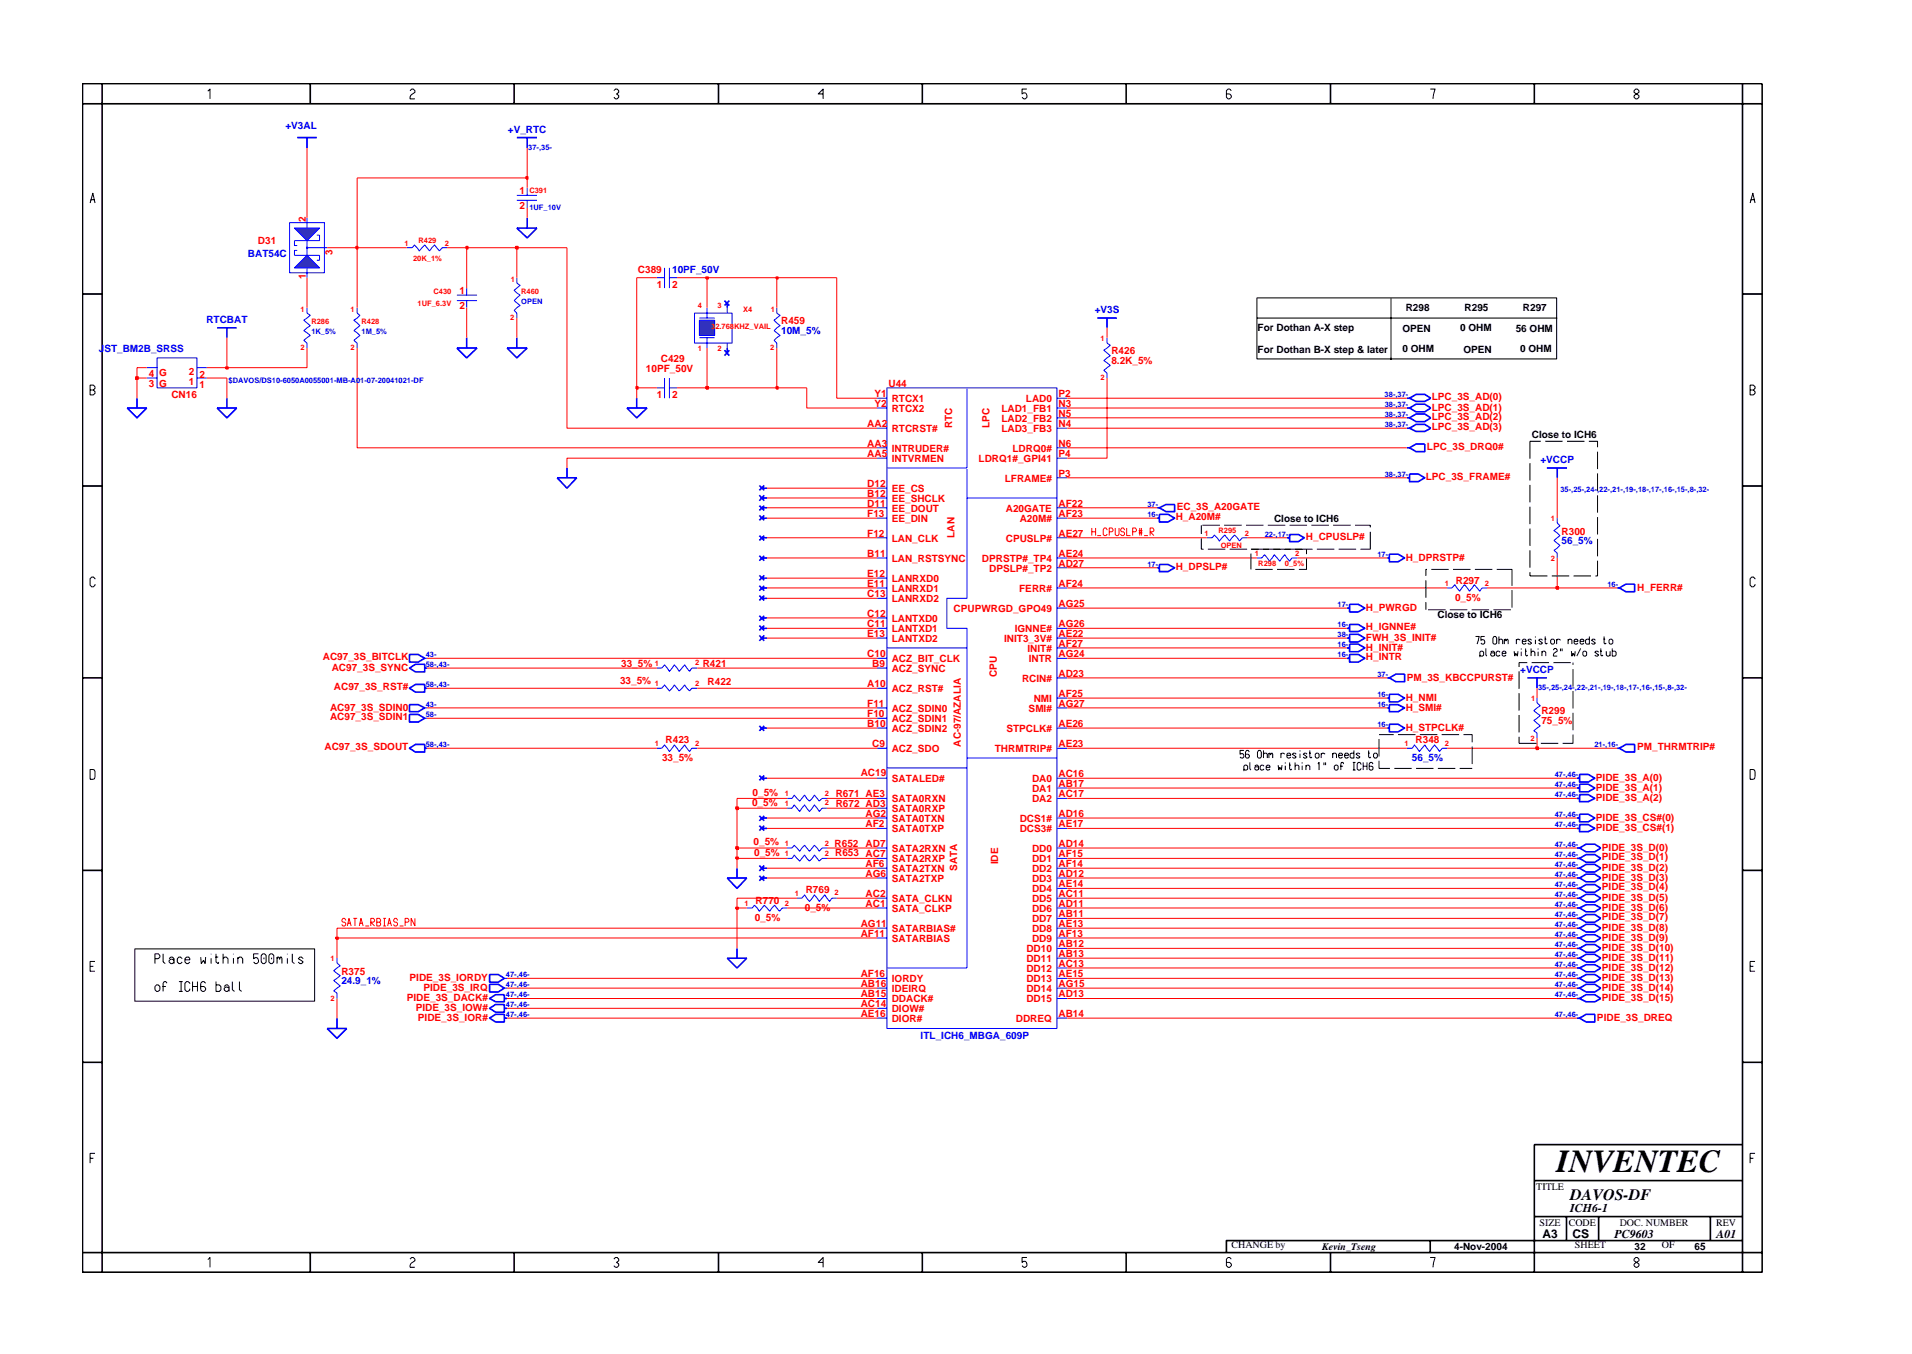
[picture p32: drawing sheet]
<svg xmlns="http://www.w3.org/2000/svg" width="297mm" height="210mm" viewBox="0 0 297 210" stroke-linecap="round" stroke-linejoin="round" font-family="sans-serif">
<defs><g id="words">
<text font-size="5" x="241.8" y="182">INVENTEC</text>
<text font-size="2.5" x="244" y="186.3">DAVOS-DF</text>
<g font-size="1.9">
<text x="244" y="188.2">ICH6-1</text>
<text x="239.6" y="192.2">A3</text>
<text x="244.3" y="192.3">CS</text>
<text x="250.8" y="192.2">PC9603</text>
<text x="266.6" y="192.2">A01</text>
</g>
<g font-size="1.6" fill="#00f">
<text x="44.3" y="20">+V3AL</text>
<text x="78.9" y="20.6">+V_RTC</text>
<text x="38.5" y="39.9">BAT54C</text>
<text x="104.4" y="42.3">10PF_50V</text>
<text x="32.1" y="50.2">RTCBAT</text>
<text x="121.4" y="51.8">10M_5%</text>
<text x="170.1" y="48.6">+V3S</text>
<text x="15.4" y="54.6">JST_BM2B_SRSS</text>
<text x="239.3" y="71.9">+VCCP</text>
<text x="242.6" y="84.4">56_5%</text>
<text x="236.2" y="104.5">+VCCP</text>
<text x="219.4" y="118.1">56_5%</text>
<text x="53" y="152.9">24.9_1%</text>
<text x="143" y="161.4">ITL_ICH6_MBGA_609P</text>
</g>
<g font-size="1.6" fill="#f00">
<text x="47.5" y="34.4" transform="rotate(-90 47.5 34.4)">2</text>
<text x="80.7" y="32.5">2</text>
<text x="80.7" y="30.2">1</text>
<text x="40.1" y="37.9">D31</text>
<text x="51.7" y="39.6" transform="rotate(-90 51.7 39.6)">3</text>
<text x="47.5" y="43.4" transform="rotate(-90 47.5 43.4)">1</text>
<text x="71.4" y="45.7">1</text>
<text x="99.1" y="42.3">C389</text>
<text x="102.1" y="44.7">1</text>
<text x="104.4" y="44.7">2</text>
<text x="71.4" y="48">2</text>
<text x="121.4" y="50.3">R459</text>
<text x="23.1" y="58.5">4</text>
<text x="24.7" y="58.4">G</text>
<text x="29.3" y="59.8">1</text>
<text x="29.3" y="58.2">2</text>
<text x="31" y="58.7">2</text>
<text x="100.4" y="57.8">10PF_50V</text>
<text x="102.7" y="56.1">C429</text>
<text x="172.7" y="56.5">8.2K_5%</text>
<text x="172.7" y="55">R426</text>
<text x="23.1" y="60">3</text>
<text x="24.7" y="60.1">G</text>
<text x="26.6" y="61.8">CN16</text>
<text x="31" y="60.2">1</text>
<text x="102.1" y="61.8">1</text>
<text x="104.4" y="61.8">2</text>
<text x="135.8" y="61.6">Y1</text>
<text x="135.8" y="63.2">Y2</text>
<text x="138" y="60.1">U44</text>
<text x="138.5" y="62.4">RTCX1</text>
<text x="138.5" y="63.9">RTCX2</text>
<text x="155.6" y="63.9">LAD1_FB1</text>
<text x="155.6" y="65.5">LAD2_FB2</text>
<text x="159.4" y="62.4">LAD0</text>
<text x="164.4" y="61.6">P2</text>
<text x="164.5" y="63.2">N3</text>
<text x="164.5" y="64.7">N5</text>
<text x="222.4" y="62.2">LPC_3S_AD(0)</text>
<text x="222.4" y="63.8">LPC_3S_AD(1)</text>
<text x="222.4" y="65.3">LPC_3S_AD(2)</text>
<text x="134.7" y="69.4">AA3</text>
<text x="134.7" y="70.9">AA5</text>
<text x="134.7" y="66.2">AA2</text>
<text x="138.5" y="70.1">INTRUDER#</text>
<text x="138.5" y="71.7">INTVRMEN</text>
<text x="138.5" y="67.1">RTCRST#</text>
<text x="147.9" y="66.5" transform="rotate(-90 147.9 66.5)">RTC</text>
<text x="152" y="71.7">LDRQ1#_GPI41</text>
<text x="153.7" y="66.5" transform="rotate(-90 153.7 66.5)">LPC</text>
<text x="155.6" y="67.1">LAD3_FB3</text>
<text x="157.3" y="70.1">LDRQ0#</text>
<text x="164.5" y="66.2">N4</text>
<text x="164.5" y="69.4">N6</text>
<text x="164.5" y="70.9">P4</text>
<text x="221.7" y="70">LPC_3S_DRQ0#</text>
<text x="222.4" y="66.8">LPC_3S_AD(3)</text>
<text x="134.7" y="75.6">D12</text>
<text x="134.7" y="77.2">B12</text>
<text x="138.5" y="76.4">EE_CS</text>
<text x="138.5" y="77.9">EE_SHCLK</text>
<text x="156.1" y="74.8">LFRAME#</text>
<text x="164.5" y="74">P3</text>
<text x="221.5" y="74.6">LPC_3S_FRAME#</text>
<text x="134.7" y="80.2">F13</text>
<text x="134.7" y="78.7">D11</text>
<text x="134.7" y="83.3">F12</text>
<text x="138.5" y="81">EE_DIN</text>
<text x="138.5" y="79.4">EE_DOUT</text>
<text x="148.3" y="83.5" transform="rotate(-90 148.3 83.5)">LAN</text>
<text x="156.3" y="79.4">A20GATE</text>
<text x="158.4" y="81">A20M#</text>
<text x="164.4" y="83.3">AE27</text>
<text x="164.4" y="78.7">AF22</text>
<text x="164.4" y="80.2">AF23</text>
<text x="182.7" y="80.8">H_A20M#</text>
<text x="182.8" y="79.3">EC_3S_A20GATE</text>
<text x="202.9" y="83.9">H_CPUSLP#</text>
<text x="242.6" y="83">R300</text>
<text x="134.7" y="89.6">E12</text>
<text x="134.7" y="86.5">B11</text>
<text x="138.5" y="84.1">LAN_CLK</text>
<text x="138.5" y="87.2">LAN_RSTSYNC</text>
<text x="152.6" y="87.2">DPRSTP#_TP4</text>
<text x="153.7" y="88.7">DPSLP#_TP2</text>
<text x="156.3" y="84.1">CPUSLP#</text>
<text x="164.4" y="86.5">AE24</text>
<text x="164.4" y="88">AD27</text>
<text x="182.7" y="88.6">H_DPSLP#</text>
<text x="218.4" y="87.1">H_DPRSTP#</text>
<text x="134.7" y="91.1">E11</text>
<text x="134.7" y="92.7">C13</text>
<text x="134.7" y="95.8">C12</text>
<text x="138.5" y="90.4">LANRXD0</text>
<text x="138.5" y="91.9">LANRXD1</text>
<text x="138.5" y="93.5">LANRXD2</text>
<text x="148.2" y="95">CPUPWRGD_GPO49</text>
<text x="158.3" y="91.9">FERR#</text>
<text x="164.4" y="94.3">AG25</text>
<text x="164.4" y="91.1">AF24</text>
<text x="212.2" y="94.8">H_PWRGD</text>
<text x="226" y="93.3">0_5%</text>
<text x="226.2" y="90.6">R297</text>
<text x="254.4" y="91.7">H_FERR#</text>
<text x="134.7" y="102">C10</text>
<text x="134.7" y="97.3">C11</text>
<text x="134.7" y="98.9">E13</text>
<text x="138.5" y="96.5">LANTXD0</text>
<text x="138.5" y="98.1">LANTXD1</text>
<text x="138.5" y="99.7">LANTXD2</text>
<text x="156" y="99.7">INIT3_3V#</text>
<text x="157.6" y="98.1">IGNNE#</text>
<text x="159.6" y="101.2">INIT#</text>
<text x="164.4" y="97.3">AG26</text>
<text x="164.4" y="100.4">AF27</text>
<text x="164.4" y="98.9">AE22</text>
<text x="164.4" y="102">AG24</text>
<text x="212.2" y="97.9">H_IGNNE#</text>
<text x="212.2" y="101">H_INIT#</text>
<text x="212.2" y="99.5">FWH_3S_INIT#</text>
<text x="50.2" y="102.5">AC97_3S_BITCLK</text>
<text x="51.5" y="104.2">AC97_3S_SYNC</text>
<text x="51.9" y="107.2">AC97_3S_RST#</text>
<text x="96.3" y="106.2">33_5%</text>
<text x="96.5" y="103.6">33_5%</text>
<text x="109.2" y="103.6">R421</text>
<text x="109.9" y="106.4">R422</text>
<text x="134.7" y="106.6">A10</text>
<text x="135.5" y="103.6">B9</text>
<text x="138.5" y="102.8">ACZ_BIT_CLK</text>
<text x="138.5" y="107.5">ACZ_RST#</text>
<text x="138.5" y="104.3">ACZ_SYNC</text>
<text x="154.9" y="105.1" transform="rotate(-90 154.9 105.1)">CPU</text>
<text x="158.8" y="105.9">RCIN#</text>
<text x="159.8" y="102.8">INTR</text>
<text x="164.5" y="105.1">AD23</text>
<text x="212.2" y="102.5">H_INTR</text>
<text x="218.6" y="105.7">PM_3S_KBCCPURST#</text>
<text x="51.3" y="110.3">AC97_3S_SDIN0</text>
<text x="51.3" y="111.9">AC97_3S_SDIN1</text>
<text x="134.7" y="109.8">F11</text>
<text x="134.7" y="111.3">F10</text>
<text x="134.7" y="112.9">B10</text>
<text x="138.5" y="110.5">ACZ_SDIN0</text>
<text x="138.5" y="112.1">ACZ_SDIN1</text>
<text x="138.5" y="113.6">ACZ_SDIN2</text>
<text x="156.4" y="113.6">STPCLK#</text>
<text x="159.8" y="110.5">SMI#</text>
<text x="160.6" y="109">NMI</text>
<text x="164.5" y="108.2">AF25</text>
<text x="164.5" y="109.8">AG27</text>
<text x="164.5" y="112.9">AE26</text>
<text x="218.4" y="110.3">H_SMI#</text>
<text x="218.4" y="113.5">H_STPCLK#</text>
<text x="218.4" y="108.8">H_NMI</text>
<text x="239.5" y="110.9">R299</text>
<text x="239.5" y="112.5">75_5%</text>
<text x="50.4" y="116.5">AC97_3S_SDOUT</text>
<text x="102.9" y="118.1">33_5%</text>
<text x="103.4" y="115.4">R423</text>
<text x="135.5" y="115.9">C9</text>
<text x="138.5" y="116.8">ACZ_SDO</text>
<text x="149.3" y="115.9" transform="rotate(-90 149.3 115.9)">AC-97/AZALIA</text>
<text x="154.5" y="116.8">THRMTRIP#</text>
<text x="164.5" y="115.9">AE23</text>
<text x="219.9" y="115.4">R348</text>
<text x="254.4" y="116.5">PM_THRMTRIP#</text>
<text x="116.8" y="125.2">0_5%</text>
<text x="116.9" y="123.6">0_5%</text>
<text x="129.8" y="123.7">R671 AE3</text>
<text x="129.8" y="125.3">R672 AD3</text>
<text x="133.7" y="120.4">AC19</text>
<text x="138.5" y="124.6">SATA0RXN</text>
<text x="138.5" y="121.4">SATALED#</text>
<text x="160.3" y="121.4">DA0</text>
<text x="160.3" y="123">DA1</text>
<text x="160.3" y="124.6">DA2</text>
<text x="164.4" y="120.7">AC16</text>
<text x="164.4" y="122.2">AB17</text>
<text x="164.4" y="123.7">AC17</text>
<text x="247.9" y="121.3">PIDE_3S_A(0)</text>
<text x="247.9" y="122.8">PIDE_3S_A(1)</text>
<text x="247.9" y="124.3">PIDE_3S_A(2)</text>
<text x="117.1" y="131.3">0_5%</text>
<text x="129.7" y="131.5">R652</text>
<text x="134.5" y="126.9">AG2</text>
<text x="134.5" y="128.4">AF2</text>
<text x="134.5" y="131.5">AD7</text>
<text x="138.5" y="126.1">SATA0RXP</text>
<text x="138.5" y="127.6">SATA0TXN</text>
<text x="138.5" y="129.2">SATA0TXP</text>
<text x="158.4" y="127.6">DCS1#</text>
<text x="158.4" y="129.2">DCS3#</text>
<text x="164.4" y="126.9">AD16</text>
<text x="164.4" y="128.4">AE17</text>
<text x="164.4" y="131.5">AD14</text>
<text x="247.9" y="127.4">PIDE_3S_CS#(0)</text>
<text x="247.9" y="129">PIDE_3S_CS#(1)</text>
<text x="117.2" y="133">0_5%</text>
<text x="129.7" y="133">R653 AC7</text>
<text x="134.5" y="134.6">AF6</text>
<text x="134.5" y="136.2">AG6</text>
<text x="138.5" y="132.3">SATA2RXN</text>
<text x="138.5" y="133.9">SATA2RXP</text>
<text x="138.5" y="135.4">SATA2TXN</text>
<text x="138.5" y="136.9">SATA2TXP</text>
<text x="148.7" y="135.2" transform="rotate(-90 148.7 135.2)">SATA</text>
<text x="155.1" y="134.2" transform="rotate(-90 155.1 134.2)">IDE</text>
<text x="160.3" y="135.4">DD2</text>
<text x="160.3" y="136.9">DD3</text>
<text x="160.3" y="132.3">DD0</text>
<text x="160.3" y="133.9">DD1</text>
<text x="164.4" y="134.6">AF14</text>
<text x="164.4" y="136.2">AD12</text>
<text x="164.4" y="137.7">AE14</text>
<text x="164.4" y="133">AF15</text>
<text x="248.9" y="132.1">PIDE_3S_D(0)</text>
<text x="248.9" y="133.6">PIDE_3S_D(1)</text>
<text x="248.9" y="135.2">PIDE_3S_D(2)</text>
<text x="248.9" y="136.8">PIDE_3S_D(3)</text>
<text x="117.3" y="143">0_5%</text>
<text x="117.4" y="140.3">R770</text>
<text x="125" y="141.5">0_5%</text>
<text x="125.2" y="138.7">R769</text>
<text x="133.7" y="144">AG11</text>
<text x="134.5" y="139.3">AC2</text>
<text x="134.5" y="140.8">AC1</text>
<text x="138.5" y="140.1">SATA_CLKN</text>
<text x="138.5" y="141.6">SATA_CLKP</text>
<text x="160.3" y="138.5">DD4</text>
<text x="160.3" y="140.1">DD5</text>
<text x="160.3" y="141.6">DD6</text>
<text x="160.3" y="143.2">DD7</text>
<text x="164.4" y="139.3">AC11</text>
<text x="164.4" y="140.8">AD11</text>
<text x="164.4" y="142.4">AB11</text>
<text x="164.4" y="144">AE13</text>
<text x="248.9" y="139.9">PIDE_3S_D(5)</text>
<text x="248.9" y="141.4">PIDE_3S_D(6)</text>
<text x="248.9" y="142.9">PIDE_3S_D(7)</text>
<text x="248.9" y="138.3">PIDE_3S_D(4)</text>
<text x="133.7" y="145.5">AF11</text>
<text x="138.5" y="146.2">SATARBIAS</text>
<text x="138.5" y="144.7">SATARBIAS#</text>
<text x="159.5" y="147.8">DD10</text>
<text x="159.5" y="149.4">DD11</text>
<text x="160.3" y="146.2">DD9</text>
<text x="160.3" y="144.7">DD8</text>
<text x="164.4" y="145.5">AF13</text>
<text x="164.4" y="147.1">AB12</text>
<text x="164.4" y="148.6">AB13</text>
<text x="248.9" y="144.5">PIDE_3S_D(8)</text>
<text x="248.9" y="146.1">PIDE_3S_D(9)</text>
<text x="248.9" y="147.7">PIDE_3S_D(10)</text>
<text x="248.9" y="149.2">PIDE_3S_D(11)</text>
<text x="53" y="151.3">R375</text>
<text x="63.2" y="155.4">PIDE_3S_DACK#</text>
<text x="63.6" y="152.3">PIDE_3S_IORDY</text>
<text x="65.8" y="153.9">PIDE_3S_IRQ</text>
<text x="133.7" y="154.8">AB15</text>
<text x="133.7" y="153.3">AB16</text>
<text x="133.7" y="151.8">AF16</text>
<text x="138.5" y="155.6">DDACK#</text>
<text x="138.5" y="154">IDEIRQ</text>
<text x="138.5" y="152.5">IORDY</text>
<text x="159.5" y="152.5">DD13</text>
<text x="159.5" y="154">DD14</text>
<text x="159.5" y="155.6">DD15</text>
<text x="159.5" y="150.9">DD12</text>
<text x="164.4" y="150.1">AC13</text>
<text x="164.4" y="151.8">AE15</text>
<text x="164.4" y="153.3">AG15</text>
<text x="164.4" y="154.8">AD13</text>
<text x="248.9" y="155.4">PIDE_3S_D(15)</text>
<text x="248.9" y="150.7">PIDE_3S_D(12)</text>
<text x="248.9" y="152.3">PIDE_3S_D(13)</text>
<text x="248.9" y="153.9">PIDE_3S_D(14)</text>
<text x="64.6" y="157">PIDE_3S_IOW#</text>
<text x="64.9" y="158.5">PIDE_3S_IOR#</text>
<text x="133.7" y="157.9">AE16</text>
<text x="133.7" y="156.4">AC14</text>
<text x="138.5" y="158.7">DIOR#</text>
<text x="138.5" y="157.2">DIOW#</text>
<text x="157.8" y="158.7">DDREQ</text>
<text x="164.4" y="157.9">AB14</text>
<text x="248.1" y="158.5">PIDE_3S_DREQ</text>
</g>
<g font-size="1.6">
<text x="195.4" y="51.3">For Dothan A-X step</text>
<text x="217.9" y="51.5">OPEN</text>
<text x="218.4" y="48.4">R298</text>
<text x="226.8" y="51.4">0 OHM</text>
<text x="227.5" y="48.4">R295</text>
<text x="235.5" y="51.5">56 OHM</text>
<text x="236.6" y="48.4">R297</text>
<text x="195.4" y="54.8">For Dothan B-X step &amp; later</text>
<text x="217.9" y="54.7">0 OHM</text>
<text x="227.4" y="54.8">OPEN</text>
<text x="236.2" y="54.7">0 OHM</text>
<text x="238" y="68">Close to ICH6</text>
<text x="197.9" y="81">Close to ICH6</text>
<text x="223.3" y="96">Close to ICH6</text>
<text x="238.7" y="184.8">TITLE</text>
<text x="239.2" y="190.4">SIZE</text>
<text x="243.7" y="190.4">CODE</text>
<text x="251.6" y="190.4">DOC. NUMBER</text>
<text x="266.6" y="190.4">REV</text>
<text x="191.3" y="193.9">CHANGE by</text>
<text x="205.4" y="194.1">Kevin_Tseng</text>
<text x="225.9" y="194.1">4-Nov-2004</text>
<text x="244.7" y="193.9">SHEET</text>
<text x="253.9" y="194.1">32</text>
<text x="258.2" y="193.9">OF</text>
<text x="263.3" y="194.1">65</text>
</g>
<g font-size="1.2" fill="#00f">
<text x="82.1" y="23.3">37-,35-</text>
<text x="82.2" y="32.6">1UF_10V</text>
<text x="81" y="47.2">OPEN</text>
<text x="48.4" y="51.8">1K_5%</text>
<text x="56.2" y="51.8">1M_5%</text>
<text x="35.5" y="59.5">$DAVOS/DS10-6050A0055001-MB-A01-07-20041021-DF</text>
<text x="215.1" y="61.6">38-,37-</text>
<text x="215.1" y="64.7">38-,37-</text>
<text x="215.1" y="63.2">38-,37-</text>
<text x="215.1" y="66.2">38-,37-</text>
<text x="215.1" y="74">38-,37-</text>
<text x="242.4" y="76.4">35-,25-,24-,22-,21-,19-,18-,17-,16-,15-,8-,32-</text>
<text x="178.3" y="80.2">16-</text>
<text x="178.3" y="78.7">37-</text>
<text x="196.5" y="83.3">22-,17-</text>
<text x="178.3" y="88">17-</text>
<text x="214" y="86.5">17-</text>
<text x="207.8" y="94.3">17-</text>
<text x="249.7" y="91.1">16-</text>
<text x="66.2" y="102">43-</text>
<text x="207.8" y="100.4">16-</text>
<text x="207.8" y="102">16-</text>
<text x="207.8" y="97.3">16-</text>
<text x="207.8" y="98.9">38-</text>
<text x="66.2" y="103.6">58-,43-</text>
<text x="66.2" y="106.6">58-,43-</text>
<text x="214" y="105.1">37-</text>
<text x="239" y="107.2">35-,25-,24-,22-,21-,19-,18-,17-,16-,15-,8-,32-</text>
<text x="66.2" y="109.8">43-</text>
<text x="66.2" y="111.3">58-</text>
<text x="214" y="108.2">16-</text>
<text x="214" y="112.9">16-</text>
<text x="214" y="109.8">16-</text>
<text x="66.2" y="116">58-,43-</text>
<text x="247.7" y="115.9">21-,16-</text>
<text x="241.5" y="122.2">47-,46-</text>
<text x="241.5" y="123.7">47-,46-</text>
<text x="241.5" y="120.7">47-,46-</text>
<text x="241.5" y="131.5">47-,46-</text>
<text x="241.5" y="126.9">47-,46-</text>
<text x="241.5" y="128.4">47-,46-</text>
<text x="241.5" y="136.2">47-,46-</text>
<text x="241.5" y="137.7">47-,46-</text>
<text x="241.5" y="134.6">47-,46-</text>
<text x="241.5" y="133">47-,46-</text>
<text x="241.5" y="142.4">47-,46-</text>
<text x="241.5" y="139.3">47-,46-</text>
<text x="241.5" y="140.8">47-,46-</text>
<text x="241.5" y="144">47-,46-</text>
<text x="241.5" y="145.5">47-,46-</text>
<text x="241.5" y="148.6">47-,46-</text>
<text x="241.5" y="147.1">47-,46-</text>
<text x="78.6" y="153.3">47-,46-</text>
<text x="78.6" y="154.8">47-,46-</text>
<text x="78.6" y="151.8">47-,46-</text>
<text x="241.5" y="151.8">47-,46-</text>
<text x="241.5" y="150.1">47-,46-</text>
<text x="241.5" y="153.3">47-,46-</text>
<text x="241.5" y="154.8">47-,46-</text>
<text x="78.6" y="156.4">47-,46-</text>
<text x="78.6" y="157.9">47-,46-</text>
<text x="241.5" y="157.9">47-,46-</text>
</g>
<g font-size="1.2" fill="#f00">
<text x="82.2" y="29.9">C391</text>
<text x="62.9" y="38.1">1</text>
<text x="64.2" y="40.5">20K_1%</text>
<text x="65" y="37.8">R429</text>
<text x="69.1" y="38.1">2</text>
<text x="64.9" y="47.4">1UF_6.3V</text>
<text x="67.3" y="45.7">C430</text>
<text x="79.4" y="43.7">1</text>
<text x="81" y="45.7">R460</text>
<text x="108.4" y="47.9">4</text>
<text x="111.5" y="47.9">3</text>
<text x="46.7" y="48.4">1</text>
<text x="48.4" y="50.3">R286</text>
<text x="54.5" y="48.4">1</text>
<text x="56.2" y="50.3">R428</text>
<text x="79.3" y="49.7">2</text>
<text x="110.5" y="51">32.768KHZ_VAIL</text>
<text x="115.4" y="48.5">X4</text>
<text x="119.7" y="48.4">1</text>
<text x="171" y="53">1</text>
<text x="46.7" y="54.4">2</text>
<text x="54.5" y="54.4">2</text>
<text x="108.4" y="54.5">1</text>
<text x="111.5" y="54.5">2</text>
<text x="119.7" y="54.4">2</text>
<text x="171" y="59">2</text>
<text x="187.1" y="83.2">1</text>
<text x="189.3" y="82.8">R295</text>
<text x="193.4" y="83.2">2</text>
<text x="240.9" y="81">1</text>
<text x="189.6" y="85.1">OPEN</text>
<text x="194.9" y="86.3">1</text>
<text x="195.5" y="87.8">R298</text>
<text x="199.6" y="87.8">0_5%</text>
<text x="201.2" y="86.3">2</text>
<text x="240.9" y="87.1">2</text>
<text x="224.5" y="91">1</text>
<text x="230.7" y="91">2</text>
<text x="101.7" y="106.5">1</text>
<text x="101.7" y="103.4">1</text>
<text x="108" y="106.5">2</text>
<text x="108" y="103.3">2</text>
<text x="237.9" y="108.9">1</text>
<text x="101.7" y="115.9">1</text>
<text x="108" y="115.8">2</text>
<text x="218.2" y="115.9">1</text>
<text x="224.5" y="115.8">2</text>
<text x="237.8" y="115">2</text>
<text x="121.9" y="123.6">1</text>
<text x="121.9" y="125.2">1</text>
<text x="128.1" y="123.6">2</text>
<text x="128.1" y="125.1">2</text>
<text x="121.9" y="131.3">1</text>
<text x="128.1" y="131.3">2</text>
<text x="121.9" y="133">1</text>
<text x="128.1" y="132.9">2</text>
<text x="115.7" y="140.7">1</text>
<text x="121.9" y="140.7">2</text>
<text x="123.5" y="139.1">1</text>
<text x="129.7" y="139.1">2</text>
<text x="51.3" y="149.3">1</text>
<text x="51.3" y="155.4">2</text>
</g>
</g></defs>
<path d="M102.1 106.9h.7l.4-.5 .8 .9 .8-.9 .7 .9 .9-.9 .7 .9 .4-.4h.8M122.3 124h.7l.4-.5 .8 .9 .8-.9 .8 .9 .7-.9 .8 .9 .4-.4h.8" fill="none" stroke="#00f" stroke-width=".16"/>
<g fill="none" stroke="#00f" stroke-width=".25">
<path d="M179.8 78.9h.3M180.1 78.9l1-.6h1.4v1.1h-1.4zM199.9 83.5h.4M200.3 83h1.4l.9 .5-.9 .6h-1.4zM215.5 86.6h.3M215.8 86h1.4l1 .6-1 .6h-1.4zM209.2 100.6h.5M209.7 100h1.3l1 .6-1 .6h-1.3zM245 155.1h.4M245 158.1h.4M245 150.3h.4M245.4 155.1l1-.6h1.4l.9 .6-.9 .5h-1.4z"/>
<path d="M245.4 158.1l1-.6h1.4v1.2h-1.4zM245.4 150.3l1-.5h1.4l.9 .5-.9 .6h-1.4z"/>
</g>
<path d="M45.7 41.6l2-1.9 1.9 1.9z" fill="#3c3cc8"/>
<path d="M45.7 41.6l2-1.9 1.9 1.9z" fill="none" stroke="#00f" stroke-width=".16"/>
<path d="M45.7 35.4h3.9l-1.9 2z" fill="#3c3cc8"/>
<path d="M45.7 35.4h3.9l-1.9 2zM45.7 37.4h3.9M45.7 39.7h3.9M47.7 38.5h3.1" fill="none" stroke="#00f" stroke-width=".16"/>
<circle cx="47.7" cy="38.5" r=".08" fill="#3c3cc8"/>
<g fill="none" stroke="#00f" stroke-width=".16">
<path d="M45 34.6h5.4v7.8h-5.4zM45.7 37.4v.7h.5M46.2 38.9h-.5v.8M47.7 33.8v1.6M47.7 37.4v2.3M49.2 36.5h.4v.9M49.6 39.7v.7h-.4M80.3 30.3h3.1M80.3 31.1h3.1M81.9 29.2v1.1M81.9 31.1v1.2M22.8 57.1h1.6"/>
<path d="M22.8 58.7h1.6M24.4 55.6h6.2v4.6h-6.2zM30.6 57.1h1.5M30.6 58.7h1.5M47.7 41.6v1.5M71 45.8h3.1M71 46.7h3.1M72.5 44.7v1.1M72.5 46.7v1.1M107.9 48.6h5.8v4.7h-5.8zM108.7 52.4h2.3M108.7 49.4h2.3"/>
<path d="M109.8 47.8v1.6M109.8 52.4v1.6M120.7 47.8v.8l.5 .4-.9 .7 .9 .9-.9 .7 .9 .8-.9 .8 .4 .4v.7M136.3 61.8h1.5M136.3 63.4h1.5M136.3 66.5h1.5M136.3 69.5h1.5M136.3 71.1h1.5M136.3 75.8h1.5M136.3 77.3h1.5M136.3 78.9h1.5M137.8 60.2h26.4v99.5h-26.4z"/>
<path d="M150.2 72.8v4.5h14M150.2 77.3v15.6h-3.1v4.7h3.1v52.7h-12.4M150.2 60.4v12.3h-12.4M164.2 61.8h1.6M164.2 63.4h1.6M164.2 66.5h1.6M164.2 69.5h1.6M164.2 71.1h1.6M164.2 78.9h1.6M164.2 64.9h1.6M164.2 74.2h1.6M136.3 80.5h1.5"/>
<path d="M136.3 83.5h1.5M136.3 86.6h1.5M136.3 89.8h1.5M136.3 91.3h1.5M136.3 92.9h1.5M136.3 96h1.5M136.3 97.6h1.5M136.3 99.1h1.5M164.2 80.5h1.6M164.2 83.5h1.6M164.2 86.6h1.6M164.2 91.3h1.6"/>
<path d="M164.2 97.6h1.6M164.2 99.1h1.6M164.2 88.2h1.6M164.2 94.4h1.6M187.5 83.5h.8l.4-.4 .7 .9 .9-.9 .7 .9 .8-.9 .8 .9 .4-.5h.7M66 109.9h.3M136.3 102.2h1.5M136.3 103.7h1.5M136.3 106.9h1.5M136.3 109.9h1.5M136.3 111.5h1.5M136.3 113.1h1.5"/>
<path d="M136.3 116.2h1.5M137.8 100.6h12.4M137.8 119.2h12.4M150.2 117.7h14M164.2 102.2h1.6M164.2 109.9h1.6M164.2 113.1h1.6M164.2 116.2h1.6M164.2 100.6h1.6M164.2 105.3h1.6M164.2 108.4h1.6M238.8 108.4v.8l.5 .4-1 .7 1 .8-1 .8 1 .8-1 .8 .5 .3v.8"/>
<path d="M122.3 125.5h.7l.4-.5 .8 1 .8-1 .8 1 .7-1 .8 1 .4-.5h.8M122.3 131.7h.7l.4-.4 .8 .9 .8-.9 .8 .9 .7-.9 .8 .9 .4-.5h.8M122.3 133.3h.7l.4-.5 .8 .9 .8-.9 .8 .9 .7-.9 .8 .9 .4-.4h.8M136.3 120.8h1.5M136.3 124h1.5M136.3 125.5h1.5M136.3 127h1.5M136.3 128.6h1.5M136.3 131.7h1.5M136.3 133.3h1.5M136.3 134.8h1.5M136.3 136.3h1.5"/>
<path d="M136.3 139.5h1.5M164.2 120.8h1.6M164.2 124h1.6M164.2 127h1.6M164.2 128.6h1.6M164.2 131.7h1.6M164.2 133.3h1.6M164.2 134.8h1.6M164.2 136.3h1.6M164.2 139.5h1.6M164.2 122.4h1.6M164.2 138h1.6"/>
<path d="M52.4 148.8v.7l.5 .5-1.1 .7 1.1 .8-1.1 .8 1.1 .8-1.1 .8 .6 .3v.9M116 141h.9l.3-.4 .8 .9 .7-.9 .9 .9 .7-.9 .8 .9 .4-.5h.8M136.3 141h1.5M136.3 144.1h1.5M136.3 145.7h1.5M136.3 151.9h1.5M136.3 153.4h1.5M136.3 155.1h1.5M136.3 156.6h1.5M136.3 158.1h1.5M164.2 141h1.6M164.2 144.1h1.6"/>
<path d="M164.2 145.7h1.6M164.2 151.9h1.6M164.2 153.4h1.6M164.2 155.1h1.6M164.2 158.1h1.6M164.2 142.6h1.6M164.2 147.3h1.6M164.2 148.8h1.6M164.2 150.3h1.6"/>
<circle cx="47.7" cy="38.5" r=".08"/>
</g>
<g fill="none" stroke="#00f" stroke-width=".25">
<path d="M80.3 35.4h3.1l-1.5 1.5zM80.3 21.4h3.1M81.9 21.4v1.6M81.9 33.8v1.6M33.7 50.9h3.1M35.2 50.9v1.5M71 54h3.1l-1.6 1.6zM72.5 52.4v1.6M78.8 54h3.1l-1.6 1.6zM80.3 52.4v1.6M112.6 54.4l.7 .8M113 54v.8"/>
<path d="M113.3 54.4l-.7 .8M170.5 49.4h3M172 49.4v1.5M19.8 63.4h3l-1.5 1.5zM21.3 61.8v1.6M33.7 63.4h3.1l-1.6 1.5zM35.2 61.8v1.6M86.6 74.2h3l-1.5 1.6zM88.1 72.7v1.5M118 78.5l.7 .8M118 75.4l.7 .7M118.4 78.9h.8"/>
<path d="M118.4 75.8h.8M118.7 78.5l-.7 .8M118.7 75.4l-.7 .7M180.1 79.9h1.4l1 .6-1 .6h-1.4zM218.6 63.4h.4M218.6 64.9h.4M218.6 66.5h.4M218.6 74.2h.4M219 64.9l1-.6h1.3l1 .6-1 .6h-1.3zM219 66.5l1-.6h1.3l1 .6-1 .5h-1.3zM219 73.6h1.3l1 .6-1 .6h-1.3zM219 63.4l1-.6h1.3l1 .6-1 .6h-1.3z"/>
<path d="M118 80l.7 .8M118 83.2l.7 .7M118 91l.7 .7M118 89.4l.7 .7M118 92.5l.7 .7M118 95.6l.7 .8M118.4 80.5h.8M118.4 83.5h.8M118.4 91.3h.8M118.4 89.8h.8M118.4 92.9h.8M118.4 96h.8"/>
<path d="M118.7 80l-.7 .8M118.7 83.2l-.7 .7M118.7 91l-.7 .7M118.7 89.4l-.7 .7M118.7 92.5l-.7 .7M118.7 95.6l-.7 .8M179.8 88.2h.3M179.8 80.5h.3M180.1 87.7h1.4l1 .5-1 .6h-1.4zM209.2 94.4h.5M209.2 97.6h.5M209.2 99.1h.5"/>
<path d="M209.7 93.8h1.3l1 .6-1 .6h-1.3zM209.7 97h1.3l1 .6-1 .5h-1.3zM209.7 98.5h1.3l1 .6-1 .6h-1.3zM251.2 91.3h.4M251.6 91.3l1-.6h1.3v1.2h-1.3zM63.6 109.4h1.4l1 .5-1 .6h-1.4zM209.2 102.2h.5M209.7 101.6h1.3l1 .6-1 .6h-1.3zM215.5 105.3h.3M215.8 105.3l1.1-.6h1.3v1.2h-1.3zM237.3 105.3h3M238.8 105.3v1.6"/>
<path d="M113 136.3h3l-1.5 1.7zM114.5 134.8v1.5M118 126.7l.7 .8M118 134.4l.7 .8M118 136l.7 .8M118.4 127h.8M118.4 134.8h.8M118.4 136.3h.8M118.7 126.7l-.7 .8M118.7 134.4l-.7 .8M118.7 136l-.7 .8M245 133.3h.4"/>
<path d="M245 120.8h.4M245 124h.4M245 131.7h.4M245 139.5h.4M245 128.6h.4M245.4 133.3l1-.6h1.4l.9 .6-.9 .6h-1.4zM245.4 120.3h1.3l1.1 .5-1.1 .6h-1.3zM245.4 123.4h1.3l1.1 .6-1.1 .5h-1.3zM245.4 131.7l1-.6h1.4l.9 .6-.9 .6h-1.4zM245.4 139.5l1-.6h1.4l.9 .6-.9 .6h-1.4zM245.4 128h1.3l1.1 .6-1.1 .5h-1.3zM50.8 159.7h3.1l-1.5 1.5z"/>
<path d="M52.4 158.1v1.6M76.1 156.6l.9-.6h1.3v1.2h-1.3zM78.3 156.6h.5M113 148.8h3l-1.5 1.5zM114.5 147.3v1.5M245 144.1h.4M245 147.3h.4M245 145.7h.4M245 141h.4M245 153.4h.4M245.4 144.1l1-.6h1.4l.9 .6-.9 .6h-1.4zM245.4 147.3l1-.6h1.4l.9 .6-.9 .6h-1.4z"/>
<path d="M245.4 145.7l1-.6h1.4l.9 .6-.9 .5h-1.4zM245.4 141l1-.5h1.4l.9 .5-.9 .6h-1.4zM245.4 153.4l1-.5h1.4l.9 .5-.9 .6h-1.4z"/>
</g>
<path d="M108.7 49.7h2.3v2.4h-2.3z" fill-rule="evenodd" fill="#3c3cc8"/>
<g fill="none" stroke="#00f" stroke-width=".16">
<path d="M63.2 38.5h.8l.4-.5 .7 1 .9-1 .7 1 .8-1 .8 1 .4-.5h.8M47.7 47.8v.8l.5 .4-1 .7 1 .9-1 .7 1 .8-1 .8 .5 .4v.7M55.5 47.8v.8l.4 .4-.9 .7 .9 .9-.9 .7 .9 .8-.9 .8 .5 .4v.7M80.3 43.1v.9l.5 .3-.9 .8 .9 .7-.9 .9 .9 .7-.9 .8 .4 .4v.8M102.1 43.1h1.1M103.2 41.6v3.1M103.2 58.7v3.1M104 41.6v3.1M104 58.7v3.1M104 43.1h1.2M108.7 49.7h2.3v2.4h-2.3zM113 47.8v.8"/>
<path d="M113 53.3v.7M172 52.4v.9l.5 .3-1 .8 1 .8-1 .8 1 .8-1 .7 .5 .4v.8M102.1 60.2h1.1M104 60.2h1.2M195.3 86.6h.7l.5-.5 .7 1.1 .8-1.1 .8 1.1 .8-1.1 .7 1.1 .4-.6h.8M224.8 91.3h.8l.4-.5 .8 1 .7-1 .8 1 .8-1 .8 1 .3-.5h.8M241.9 80.5v.7l.4 .4-.9 .8 .9 .8-.9 .7 .9 .8-.9 .8 .5 .4v.7M66 111.5h.3M66 102.2h.3M102.1 116.2h.7l.4-.5 .8 1 .8-1 .7 1 .9-1 .7 1 .4-.5h.8M102.1 103.7h.7l.4-.5 .8 1.1 .8-1.1 .7 1.1 .9-1.1 .7 1.1 .4-.6h.8M218.6 116.2h.8l.3-.5 .8 1 .8-1 .8 1 .8-1 .7 1 .5-.5h.7"/>
<path d="M123.8 139.5h.8l.4-.5 .8 1 .7-1 .8 1 .8-1 .8 1 .3-.5h.8M78.3 153.4h.5M78.3 151.9h.5"/>
</g>
<g fill="none" stroke="#00f" stroke-width=".25">
<path d="M46.2 21.4h3M47.7 21.4v1.6M112.6 46.7l.7 .7M113 47v.8M113.3 46.7l-.7 .7M97.4 63.4h3.1l-1.6 1.5zM98.9 61.8v1.6M118 76.9l.7 .9M118.4 77.3h.8M118.7 76.9l-.7 .9M218.6 69.5h.4M218.6 61.8h.4"/>
<path d="M219 69.5l1-.6h1.3v1.2h-1.3zM219 61.8l1-.6h1.3l1 .6-1 .5h-1.3zM240.3 72.7h3.1M241.9 72.7v1.5M118 98.7l.7 .8M118 97.1l.7 .8M118 86.3l.7 .8M118.4 99.1h.8M118.4 97.6h.8M118.4 86.6h.8M118.7 98.7l-.7 .8M118.7 97.1l-.7 .8"/>
<path d="M118.7 86.3l-.7 .8M63.6 106.9l.9-.6h1.5v1.2h-1.5zM63.6 103.7l.9-.5h1.5v1.1h-1.5zM63.6 110.9h1.4l1 .6-1 .6h-1.4zM63.6 101.6h1.4l1 .6-1 .6h-1.4zM63.6 116.2l.9-.6h1.5v1.2h-1.5zM66 106.9h.3M66 103.7h.3M66 116.2h.3M118 112.7l.7 .8M118.4 113.1h.8M118.7 112.7l-.7 .8"/>
<path d="M215.5 108.4h.3M215.5 113.1h.3M215.5 109.9h.3M215.8 107.8h1.4l1 .6-1 .6h-1.4zM215.8 112.5h1.4l1 .6-1 .6h-1.4zM215.8 109.4h1.4l1 .5-1 .6h-1.4zM251.2 116.2h.4M251.6 116.2l1-.6h1.3v1.2h-1.3zM118 120.4l.7 .8M118 128.2l.7 .8M118.4 120.8h.8M118.4 128.6h.8"/>
<path d="M118.7 120.4l-.7 .8M118.7 128.2l-.7 .8M245 136.3h.4M245 138h.4M245 122.4h.4M245 127h.4M245 134.8h.4M245.4 136.3l1-.6h1.4l.9 .6-.9 .6h-1.4zM245.4 138l1-.6h1.4l.9 .6-.9 .5h-1.4zM245.4 121.8h1.3l1.1 .6-1.1 .6h-1.3zM245.4 126.4h1.3l1.1 .6-1.1 .6h-1.3zM245.4 134.8l1-.6h1.4l.9 .6-.9 .6h-1.4z"/>
<path d="M76.1 158.1l.9-.6h1.3v1.2h-1.3zM76.1 152.9h1.3l.9 .5-.9 .6h-1.3zM76.1 151.3h1.3l.9 .6-.9 .6h-1.3zM76.1 155.1l.9-.6h1.3v1.1h-1.3zM78.3 158.1h.5M78.3 155.1h.5M245 142.6h.4M245 151.9h.4M245 148.8h.4M245.4 142.6l1-.6h1.4l.9 .6-.9 .6h-1.4zM245.4 151.9l1-.6h1.4l.9 .6-.9 .6h-1.4zM245.4 148.8l1-.6h1.4l.9 .6-.9 .6h-1.4z"/>
</g>
<g fill="none" stroke="#f00" stroke-width=".16">
<path d="M52.4 145.7v3.1M52.4 155.1v3M78.8 158.1h57.5M78.8 156.6h57.5M78.8 155.1h57.5M78.8 153.4h57.5M78.8 151.9h57.5M114.5 141v6.3M165.8 158.1h79.2M165.8 155.1h79.2M165.8 153.4h79.2M165.8 151.9h79.2"/>
<path d="M165.8 150.3h79.2M165.8 148.8h79.2M165.8 147.3h79.2"/>
</g>
<path d="M52.2 145.6h.3v.2h-.3z" fill-rule="evenodd" fill="#8e2323"/>
<path d="M52.2 145.6h.3v.2h-.3z" fill="none" stroke="#f00" stroke-width=".25"/>
<path d="M136.3 144.1h-83.9v1.6h83.9M165.8 145.7h79.2M165.8 144.1h79.2M165.8 142.6h79.2" fill="none" stroke="#f00" stroke-width=".16"/>
<path d="M114.3 140.9h.4v.3h-.4z" fill-rule="evenodd" fill="#8e2323"/>
<path d="M114.3 140.9h.4v.3h-.4z" fill="none" stroke="#f00" stroke-width=".25"/>
<path d="M114.5 133.3v1.5M119.2 136.3h17.1M119.2 134.8h17.1M123.8 139.5h-9.3v1.5h1.5M130 139.5h6.3M165.8 139.5h79.2M165.8 138h79.2M165.8 136.3h79.2M165.8 134.8h79.2M122.3 141h14M165.8 141h79.2" fill="none" stroke="#f00" stroke-width=".16"/>
<path d="M114.3 133.1h.4v.3h-.4z" fill-rule="evenodd" fill="#8e2323"/>
<path d="M114.3 133.1h.4v.3h-.4z" fill="none" stroke="#f00" stroke-width=".25"/>
<path d="M114.5 131.7v1.6h7.8M128.5 133.3h7.8M165.8 133.3h79.2" fill="none" stroke="#f00" stroke-width=".16"/>
<path d="M114.3 131.5h.4v.4h-.4z" fill-rule="evenodd" fill="#8e2323"/>
<path d="M114.3 131.5h.4v.4h-.4z" fill="none" stroke="#f00" stroke-width=".25"/>
<path d="M114.5 125.5v6.2h7.8M119.2 128.6h17.1M119.2 127h17.1M128.5 131.7h7.8M165.8 131.7h79.2M165.8 128.6h79.2M165.8 127h79.2" fill="none" stroke="#f00" stroke-width=".16"/>
<path d="M114.3 125.3h.4v.4h-.4z" fill-rule="evenodd" fill="#8e2323"/>
<path d="M114.3 125.3h.4v.4h-.4z" fill="none" stroke="#f00" stroke-width=".25"/>
<path d="M66.3 116.2h35.8M108.3 116.2h28M165.8 116.2h52.8M224.8 116.2h14M119.2 120.8h17.1M122.3 124h-7.8v1.5h7.8M128.5 125.5h7.8M128.5 124h7.8M165.8 124h79.2M165.8 122.4h79.2M165.8 120.8h79.2" fill="none" stroke="#f00" stroke-width=".16"/>
<path d="M238.6 116h.4v.4h-.4z" fill-rule="evenodd" fill="#8e2323"/>
<path d="M238.6 116h.4v.4h-.4z" fill="none" stroke="#f00" stroke-width=".25"/>
<g fill="none" stroke="#f00" stroke-width=".16">
<path d="M119.2 99.1h17.1M119.2 97.6h17.1M119.2 96h17.1M119.2 92.9h17.1M119.2 91.3h17.1M165.8 99.1h43.4M165.8 97.6h43.4M165.8 94.4h43.4M165.8 91.3h59M231 91.3h10.9M66.3 111.5h70M66.3 109.9h70"/>
<path d="M66.3 106.9h35.8M66.3 103.7h35.8M66.3 102.2h70M108.3 106.9h28M108.3 103.7h28M119.2 113.1h17.1M165.8 113.1h49.7M165.8 109.9h49.7M165.8 108.4h49.7M165.8 105.3h49.7M165.8 102.2h43.4M165.8 100.6h43.4"/>
<path d="M238.8 114.6v1.6h12.4M238.8 106.9v1.5"/>
</g>
<path d="M241.8 91.1h.3v.4h-.3z" fill-rule="evenodd" fill="#8e2323"/>
<path d="M241.8 91.1h.3v.4h-.3z" fill="none" stroke="#f00" stroke-width=".25"/>
<g fill="none" stroke="#f00" stroke-width=".16">
<path d="M88.1 38.5v28h48.2M21.3 58.7v3.1M35.2 58.7v3.1M55.5 54v15.5h80.8M130 43.1v18.7h6.3M172 58.7v12.4h-6.2M98.9 60.2v1.6M119.2 78.9h17.1M119.2 77.3h17.1M119.2 75.8h17.1M125.3 60.2v3.2h11M136.3 71.1h-48.2v1.6"/>
<path d="M165.8 78.9h14M165.8 74.2h52.8M165.8 69.5h52.8M165.8 66.5h52.8M165.8 64.9h52.8M165.8 63.4h52.8M165.8 61.8h52.8M241.9 74.2v6.3M119.2 89.8h17.1M119.2 86.6h17.1M119.2 83.5h17.1M119.2 80.5h17.1"/>
<path d="M165.8 88.2h14M165.8 86.6h29.5M165.8 83.5h21.7M165.8 80.5h14M193.7 83.5h6.2M201.5 86.6h14M241.9 86.6v4.7h9.3"/>
</g>
<path d="M98.8 60.1h.3v.3h-.3z" fill-rule="evenodd" fill="#8e2323"/>
<path d="M98.8 60.1h.3v.3h-.3z" fill="none" stroke="#f00" stroke-width=".25"/>
<path d="M98.9 43.1v17.1h3.2M105.2 60.2h4.6" fill="none" stroke="#f00" stroke-width=".16"/>
<path d="M109.7 60.1h.3v.3h-.3z" fill-rule="evenodd" fill="#8e2323"/>
<path d="M109.7 60.1h.3v.3h-.3z" fill="none" stroke="#f00" stroke-width=".25"/>
<path d="M109.8 54v6.2h10.9" fill="none" stroke="#f00" stroke-width=".16"/>
<path d="M120.6 60.1h.2v.3h-.2z" fill-rule="evenodd" fill="#8e2323"/>
<path d="M120.6 60.1h.2v.3h-.2z" fill="none" stroke="#f00" stroke-width=".25"/>
<path d="M120.7 54v6.2h4.6" fill="none" stroke="#f00" stroke-width=".16"/>
<path d="M21.1 58.5h.3v.4h-.3z" fill-rule="evenodd" fill="#8e2323"/>
<path d="M21.1 58.5h.3v.4h-.3z" fill="none" stroke="#f00" stroke-width=".25"/>
<path d="M22.8 57.1h-1.5v1.6h1.5M32.1 58.7h3.1M32.1 57.1h3.1" fill="none" stroke="#f00" stroke-width=".16"/>
<path d="M35.1 57h.3v.3h-.3z" fill-rule="evenodd" fill="#8e2323"/>
<path d="M35.1 57h.3v.3h-.3z" fill="none" stroke="#f00" stroke-width=".25"/>
<path d="M55.5 38.5v9.3M72.5 38.5v6.2M80.3 38.5v4.6M35.2 52.4v4.7h12.5v-3.1M47.7 43.1v4.7M72.5 47.8v4.6M80.3 49.4v3M98.9 43.1h3.2M105.2 43.1h4.6v4.7M120.7 43.1v4.7M172 50.9v1.5" fill="none" stroke="#f00" stroke-width=".16"/>
<path d="M109.7 43h.3v.3h-.3z" fill-rule="evenodd" fill="#8e2323"/>
<path d="M109.7 43h.3v.3h-.3z" fill="none" stroke="#f00" stroke-width=".25"/>
<path d="M109.8 43.1h10.9" fill="none" stroke="#f00" stroke-width=".16"/>
<path d="M120.6 43h.2v.3h-.2z" fill-rule="evenodd" fill="#8e2323"/>
<path d="M120.6 43h.2v.3h-.2z" fill="none" stroke="#f00" stroke-width=".25"/>
<path d="M50.8 38.5h4.7M120.7 43.1h9.3" fill="none" stroke="#f00" stroke-width=".16"/>
<path d="M55.3 38.3h.3v.3h-.3z" fill-rule="evenodd" fill="#8e2323"/>
<path d="M55.3 38.3h.3v.3h-.3z" fill="none" stroke="#f00" stroke-width=".25"/>
<path d="M55.5 27.6v10.9h7.7M69.5 38.5h3" fill="none" stroke="#f00" stroke-width=".16"/>
<path d="M72.4 38.3h.3v.3h-.3z" fill-rule="evenodd" fill="#8e2323"/>
<path d="M72.4 38.3h.3v.3h-.3z" fill="none" stroke="#f00" stroke-width=".25"/>
<path d="M72.5 38.5h7.8" fill="none" stroke="#f00" stroke-width=".16"/>
<path d="M80.1 38.3h.4v.3h-.4z" fill-rule="evenodd" fill="#8e2323"/>
<path d="M80.1 38.3h.4v.3h-.4z" fill="none" stroke="#f00" stroke-width=".25"/>
<path d="M47.7 23v10.8M55.5 27.6h26.4v1.6M80.3 38.5h7.8M81.9 32.3v1.5" fill="none" stroke="#f00" stroke-width=".16"/>
<path d="M81.7 27.5h.3v.3h-.3z" fill-rule="evenodd" fill="#8e2323"/>
<path d="M81.7 27.5h.3v.3h-.3z" fill="none" stroke="#f00" stroke-width=".25"/>
<g fill="none" stroke="#f00" stroke-width=".16">
<path d="M81.9 23v4.6M169.6 82v1.2M169.6 82.6h.6M170.2 82v1.2M170.5 83.2h.6M172 82.3l-.2-.3h-.2l-.2 .2v.8l.2 .2h.2l.2-.3M172.3 82.6h.4l.2-.2-.2-.4h-.4v1.2M173.3 82v1l.1 .2h.3l.1-.2v-1M174.7 82.3l-.2-.3h-.2l-.2 .4 .2 .2h.2l.2 .1v.3l-.2 .2h-.2l-.2-.3M175 82v1.2h.6M176 82.6h.4l.2-.2-.2-.4h-.4v1.2M176.9 82.7h.6"/>
<path d="M176.9 82.4h.6M177.1 82v1.2M177.3 82v1.2M177.7 83.2h.6M178.7 83.2v-1.2h.4l.2 .2-.2 .4h-.4l.6 .6M53.7 142.9l-.2-.3h-.2l-.2 .4 .2 .2h.2l.2 .2v.2l-.2 .2h-.2l-.2-.3M54 143.8l.2-1.2 .4 1.2M54 143.4h.5M54.9 142.6h.6M55.1 142.6v1.2M55.8 143.8l.3-1.2 .3 1.2M55.9 143.4h.4"/>
<path d="M56.8 143.8h.5M57.6 143.8v-1.2h.4l.2 .3-.2 .3h-.4l.6 .6M58.5 143.2h.5l.1-.2-.1-.4h-.5v1.2h.5l.1-.2v-.2l-.1-.2M59.5 142.6h.5M59.5 143.8h.5M59.7 142.6v1.2M60.2 143.8l.3-1.2 .3 1.2M60.3 143.4h.4M61.8 142.9l-.2-.3h-.3l-.1 .4 .1 .2h.3l.2 .2v.2l-.2 .2h-.3l-.1-.3M62.1 143.8h.6M62.9 143.2h.5l.1-.2-.1-.4h-.5v1.2M64.5 142.6v1.2l-.6-1.2v1.2"/>
</g>
<g fill="none" stroke="#000" stroke-width=".16">
<path d="M32.3 14.2l.3-.4v1.6M63.7 14.1l.3-.3h.2l.3 .3v.2l-.5 .4-.3 .4v.3h.8M95.4 14.1l.2-.3h.3l.2 .3v.2l-.3 .3 .3 .2v.3l-.2 .3h-.3l-.2-.3M127.9 14.6h-.8l.8-.8v1.6M159.5 13.8h-.7v.8l.2-.2a.5 .5 0 0 1 .5 .7l-.2 .3h-.3l-.2-.3M191.3 14.1l-.3-.3h-.2l-.3 .3v1l.3 .3h.2l.3-.3v-.3l-.3-.2h-.5M222.2 13.8h.8l-.4 1.6M253.9 14.1l.2-.3h.3l.2 .3v.2l-.7 .5v.3l.2 .3h.3l.2-.3v-.3l-.7-.5zM14 31.5l.4-1.5 .4 1.5M14.1 31h.6M271.9 31.5l.4-1.5 .4 1.5M272 31h.6"/>
<path d="M14 59.8h.5l.3 .3v.2l-.3 .3 .3 .2v.3l-.3 .2h-.5zM195.3 49.4h46.6M195.3 46.3h46.5v9.4h-46.5zM216.1 46.3v9.5v-.2M14 60.6h.5M237.7 71.9v2.7M237.7 75.3v2.7M237.7 78.7v2.7M239.4 68.5h-1.7v2.7M240.1 68.5h2.7M243.4 68.5h2.8M246.8 68.5h1.4v1"/>
<path d="M248.2 70.1v2.7M248.2 73.5v2.7M248.2 76.9v2.7M271.9 60.6h.5l.3-.3v-.2l-.3-.3h-.5v1.5h.5l.3-.2v-.3l-.3-.2M14.8 89.9l-.3-.3h-.2l-.3 .3v1l.3 .2h.2l.3-.2v-.2M186.6 83.6v1.7h.4M186.6 81.6v1.3M186.8 81.6h2.7M187.6 85.3h2.8M190.2 81.6h2.7M191 85.3h2.7M193.6 81.6h2.7"/>
<path d="M194.3 85.3h9.6M194.3 86v2.4M195 88.4h2.7M197 81.6h2.7M198.4 88.4h2.7M200.3 81.6h2.8M203 86.7v1.7h-1.2M203 85.3v.7M203.7 81.6h2.7M204.6 85.3h2.7M207.1 81.6h2.7M208 85.3h2.7"/>
<path d="M210.5 81.6h2.4v.3M212.9 82.6v2.7h-1.5M221.5 90.1v2.7M221.5 93.5v1.2M221.7 88.4h-.2v1M221.9 94.7h2.7M222.4 88.4h2.7M225.2 94.7h2.8M225.7 88.4h2.8M228.6 94.7h2.7M229.1 88.4h2.7M229.2 98.8h.6l-.3 1.2"/>
<path d="M230.7 98.8h-.6v.6l.4-.1 .2 .3v.3l-.2 .1h-.3l-.1-.1M232 94.7h2.7M232.1 98.8h.3l.1 .3v.8l-.1 .1h-.3l-.2-.1v-.8zM232.5 88.4h2.4v2.6M232.9 99.4l.1-.1h.3l.2 .1v.6M232.9 98.8v1.2M233.7 99.4l.2-.1 .1 .2 .2-.2 .1 .7M233.7 99.3v.7M234.9 91.6v2.7M235.6 99.4l.1-.1h.3l.2 .1M235.6 99.3v.7M236.5 99.6h.6l-.2-.3h-.2l-.2 .1v.5l.2 .1h.2l.2-.1"/>
<path d="M237.7 88.8v.6h2.7M237.7 82.1v2.7M237.7 85.5v2.7M237.9 99.4l-.1-.1h-.3l-.2 .1 .6 .5-.1 .1h-.3l-.2-.1M238.5 98.8v.2M238.5 99.3v.7M239.6 99.4l-.1-.1h-.3l-.2 .1 .6 .5-.1 .1h-.3l-.2-.1M240 99.3h.2M240.1 98.8v1.1l.1 .1 .2-.1M241.1 99.3h.2l.2 .1v.5l-.2 .1h-.2l-.2-.1v-.5zM241.1 89.4h2.7M241.8 99.4l.2-.1h.3l.1 .1"/>
<path d="M241.8 99.3v.7M243.6 99.4l.2-.1h.2l.2 .1v.6M243.6 99.3v.7M244.5 89.4h2.7M244.5 99.6h.6l-.1-.3h-.3l-.2 .1v.5l.2 .1h.3l.1-.1M245.5 99.6h.6l-.2-.3h-.3l-.1 .1v.5l.1 .1h.3l.2-.1M246.9 98.8v1.2h-.4l-.2-.1v-.5l.2-.1h.4M247.8 99.4l-.1-.1h-.3l-.1 .1 .5 .5-.1 .1h-.3l-.1-.1M248.2 87.1v2.3h-.4M248.2 80.3v2.7M248.2 83.7v2.7M249.1 99.3h.3"/>
<path d="M249.2 98.8v1.1l.2 .1 .1-.1M250.1 99.3h.3l.2 .1v.5l-.2 .1h-.3l-.1-.1v-.5zM272.7 89.9l-.3-.3h-.3l-.2 .3v1l.2 .2h.3l.3-.2v-.2M14 119.5l.7 .1 .1 .2-.1 1.1-.7 .1zM193.2 116.5h-.6v.6l.5-.1 .1 .3v.2l-.1 .2h-.3l-.2-.2M193.2 119.4l.2 .2h.3l.1-.2v-.4l-.1-.2h-.3l-.2 .2v.7M194.1 116.8l-.2-.3h-.2l-.2 .3v.7l.2 .2h.2l.2-.2v-.2l-.2-.2h-.4M194.2 118.4v1l.1 .2M194.9 119l.2-.2h.3l.1 .2v.6M195.5 116.5h.3l.1 .3v.7l-.1 .2h-.3l-.1-.2v-.7zM195.5 119.2l-.1-.1-.5 .1v.2l.2 .2h.3l.1-.2M196.3 117.1l.2-.1h.2l.2 .1v.6"/>
<path d="M196.3 116.5v1.2M196.4 119l-.2-.2h-.3l-.1 .2v.4l.1 .2h.3l.2-.2M196.7 119.2h.6l-.2-.4h-.2l-.2 .2v.4l.2 .2h.2l.2-.2M197.1 117.1l.2-.1 .1 .2 .2-.2 .1 .7M197.1 117v.7M198.6 118.8l.1 .8 .1-.4 .3 .4 .1-.8M199 117.1l.2-.1h.2l.2 .1M199 117v.7M199.7 118.4v.2M199.7 118.9v.7M199.9 117.3h.6l-.2-.3h-.2l-.2 .1v.4l.2 .2h.2l.2-.2M200.3 118.8h.2"/>
<path d="M200.3 118.4v1l.2 .2 .2-.2M201.2 119l.2-.2h.2l.2 .2v.6M201.2 118.4v1.2M201.4 117.1l-.2-.1h-.3l-.1 .1 .6 .4-.2 .2h-.3l-.1-.2M202 116.5v.2M202 117v.7M202.3 118.4v.2M202.3 118.9v.7M202.9 119l.2-.2h.2l.2 .2v.6M202.9 118.8v.8M203.1 117.1l-.2-.1h-.3l-.1 .1 .6 .4-.2 .2h-.3l-.1-.2M203.4 117h.3"/>
<path d="M203.5 116.5v1l.2 .2 .1-.2M204.5 117h.3l.1 .1v.4l-.1 .2h-.3l-.2-.2v-.4zM204.8 118.6l.1-.2v1.2M205.3 117.1l.1-.1h.3l.2 .1M205.3 117v.7M205.7 118.4v.4M205.9 118.4v.4M207 117.1l.2-.1h.3l.1 .1v.6M207 117v.7M207.5 118.8h.2l.2 .2v.4l-.2 .2h-.2l-.2-.2v-.4zM208 117.3h.6l-.2-.3h-.3l-.1 .1v.4l.1 .2h.3l.2-.2M208.2 119h.4"/>
<path d="M208.7 118.6l-.1-.2h-.2l-.1 1.2M208.9 117.3h.6l-.2-.3h-.2l-.2 .1v.4l.2 .2h.2l.2-.2M210.2 118.4h.4M210.2 119.6h.4M210.3 116.5v1.2h-.4l-.2-.2v-.4l.2-.1h.4M210.3 118.4v1.2M211.3 117.1l-.2-.1h-.3l-.1 .1 .6 .4-.2 .2h-.3l-.1-.2M211.4 118.7l-.1-.3h-.3l-.2 .2v.8l.2 .2h.3l.1-.3M211.8 119h.6M211.8 118.4v1.2M212.4 118.4v1.2M212.5 117h.3"/>
<path d="M212.6 116.5v1l.2 .2 .2-.2M213.3 118.6l-.2-.2h-.2l-.2 .2v.8l.2 .2h.2l.2-.2v-.2l-.2-.2h-.4M213.6 117h.2l.2 .1v.4l-.2 .2h-.2l-.2-.2v-.4zM214.2 118.1v1.2h1.7M214.2 114.1h2.3M214.2 114.8v2.7M216.6 119.3h2.7M217.2 114.1h2.7M220 119.3h2.7M220.6 114.1h2.7M223.4 119.3h2.7M224 114.1h2.7"/>
<path d="M226.8 119.3h1.9M227.4 114.1h1.3v1.2M228.7 115.9v2.7M229.9 101.7l.2 .2h.2l.2-.2v-.4l-.2-.2h-.2l-.2 .2v.8M230.8 100.7v1l.2 .2M231.6 101.3l.2-.2h.2l.2 .2v.6M232.2 101.5l-.2-.1-.4 .1v.2l.2 .2h.2l.2-.2M233 101.3l-.1-.2h-.3l-.2 .2v.4l.2 .2h.3l.1-.2M233.4 101.5h.6l-.2-.4h-.3l-.1 .2v.4l.1 .2h.3l.2-.2M235.2 101.1l.1 .8 .2-.4 .2 .4 .1-.8M236 114.4v1h2.7M236 104.3v2.7"/>
<path d="M236 107.6v2.7M236 111v2.7M236.3 100.7v.2M236.3 101.2v.7M236.9 101.1h.3M237 100.7v1l.2 .2 .1-.2M237.3 102.9h-1.3v.7M237.9 101.3l.1-.2h.3l.1 .2v.6M237.9 100.7v1.2M237.9 102.9h2.8M239 100.7v.2M239 101.2v.7"/>
<path d="M239.4 115.4h2.7M239.6 101.3l.1-.2h.3l.1 .2v.6M239.6 101.1v.8M241.3 101l.2-.3h.3l.1 .3v.1l-.4 .3-.2 .3v.2h.6M241.3 102.9h2.7M242.4 100.7v.4M242.7 100.7v.4M244.1 101.1l.1 .8 .2-.4 .2 .4 .1-.8M244.4 114.1v1.3h-1.6M244.4 102.9v.3M244.4 103.9v2.7M244.4 107.3v2.7"/>
<path d="M244.4 110.7v2.7M245.6 100.7l-.6 1.2M245.9 101.3l.2-.2h.2l.2 .2v.4l-.2 .2h-.2l-.2-.2zM248.4 101.3l-.2-.2h-.3l-.1 .2 .6 .4-.2 .2h-.3l-.1-.2M248.6 101.1h.3M248.7 100.7v1l.2 .2 .1-.2M249.5 101.1v.6l.2 .2h.3l.1-.2M250.1 101.1v.8M250.5 100.7v1.2h.4l.2-.2v-.4l-.2-.2h-.4M271.9 119.5l.7 .1 .1 .2-.1 1.1-.7 .1zM14 150.1h.5M14.8 149.3h-.8v1.5h.8"/>
<path d="M20.9 147.3h28v8.2h-28zM24.1 148.9h.5l.2-.3v-.2l-.2-.3h-.5v1.5M24.1 153.2l.2-.3h.3l.2 .3v.5l-.2 .3h-.3l-.2-.3zM25.3 153.2h.5M25.3 148.1v1.3l.4 .2M25.9 152.7l-.1-.3h-.3l-.2 .3v1.3M26.3 148.9l.2-.3h.3l.2 .3v.7M27 149.1l-.2-.1h-.3l-.2 .1v.3l.2 .2h.3l.2-.2M27.8 152.4h.6M27.8 154h.6M28.1 152.4v1.6M28.3 148.9l-.2-.3h-.3l-.3 .3v.5l.3 .2h.3l.2-.2"/>
<path d="M28.7 149h.8l-.2-.4h-.3l-.3 .3v.5l.3 .2h.2l.3-.2M29.5 152.8l-.3-.4h-.2l-.3 .3v1l.3 .3h.2l.3-.3v-.2M29.9 153.2h.8M29.9 152.4v1.6M30.7 152.4v1.6M31.2 148.6l.1 1 .3-.5 .3 .5v-1M31.9 152.7l-.2-.3h-.3l-.2 .3v1l.2 .3h.3l.2-.3v-.3l-.2-.2h-.5M32.8 148.1v.1M32.8 148.8v.8M33.5 148.6h.4M33.6 148.1v1.3l.3 .2 .1-.2M33.6 152.4v1.6h.5l.2-.3v-.5l-.2-.3h-.5"/>
<path d="M34.7 148.9l.2-.3h.3l.2 .3v.7M34.7 148.1v1.5M34.8 153.2l.3-.3h.2l.3 .3v.8M35.6 153.4l-.3-.1h-.2l-.3 .1v.3l.3 .3h.2l.3-.3M36.1 152.4v1.3l.3 .3M36.3 148.1v.1M36.3 148.8v.8M36.9 148.9l.3-.3h.3l.2 .3v.7M36.9 148.6v1M37.2 152.4v1.3l.3 .3M40.2 148.1h-.8v.8l.3-.2a.5 .5 0 0 1 .5 .7l-.3 .2h-.2l-.3-.2M40.6 148.4l.2-.3h.3l.2 .3v1l-.2 .2h-.3l-.2-.2z"/>
<path d="M41 148.7v.3M42 148.1h.3l.2 .3v1l-.2 .2h-.3l-.2-.2v-1zM42.2 148.7v.3M43 148.9l.1-.3h.2l.2 .4v-.4h.2l.1 1M43 148.6v1M44.6 148.1v.1M44.6 148.8v.8M45.4 148.1v1.3l.3 .2M47.1 148.9l-.3-.3h-.2l-.3 .3 .8 .5-.3 .2h-.2l-.3-.2M271.9 150.1h.5M272.7 149.3h-.8v1.5h.8M14 179.9h.5"/>
<path d="M14.8 179.1h-.8v1.5M271.9 179.9h.5M272.7 179.1h-.8v1.5M32.3 195.6l.3-.3v1.5M63.7 195.5l.3-.2h.2l.3 .2v.3l-.7 .5-.1 .2v.3h.8M95.4 195.5l.2-.2h.3l.2 .2v.3l-.3 .2 .3 .3v.2l-.2 .3h-.3l-.2-.3M127.9 196h-.8l.8-.7v1.5M159.5 195.3h-.7v.7l.2-.1a.5 .5 0 0 1 .5 .6l-.2 .3h-.3l-.2-.3M191.3 195.5l-.3-.2h-.2l-.3 .2v1l.3 .3h.2l.3-.3v-.2l-.3-.3h-.5M222.2 195.3h.8l-.4 1.5M254.1 195.3l-.2 .2v.3l.7 .5v.2l-.2 .3h-.3l-.2-.3v-.2l.7-.5v-.3l-.2-.2z"/>
</g>
<g fill="none" stroke="#000" stroke-width=".25">
<path d="M12.8 13h261v184.6h-261zM12.8 16.1h261M15.9 13v184.6M48.2 13v3.1M79.9 13v3.1M111.6 13v3.1M143.3 13v3.1M174.9 13v3.1M206.7 13v3.1M238.4 13v3.1M270.7 13v184.6M12.8 45.7h3.1"/>
<path d="M270.7 45.7h3.1M12.8 75.5h3.1M270.7 75.5h3.1M12.8 105.3h3.1M270.7 105.3h3.1M12.8 135.2h3.1M270.7 135.2h3.1M12.8 165h3.1M270.7 165h3.1M270.7 177.7h-32.3v19.9M12.8 194.5h261M48.2 194.5v3.1"/>
<path d="M79.9 194.5v3.1M111.6 194.5v3.1M143.3 194.5v3.1M174.9 194.5v3.1M206.7 194.5v3.1M222.2 192.6v1.9M238.4 183.3h32.3M238.4 188.9h32.3M243.4 188.9v3.7M248.4 188.9v3.7M265.7 188.9v3.7M270.7 192.6h-80.2v1.9"/>
</g>
<use href="#words"/>
</svg>
